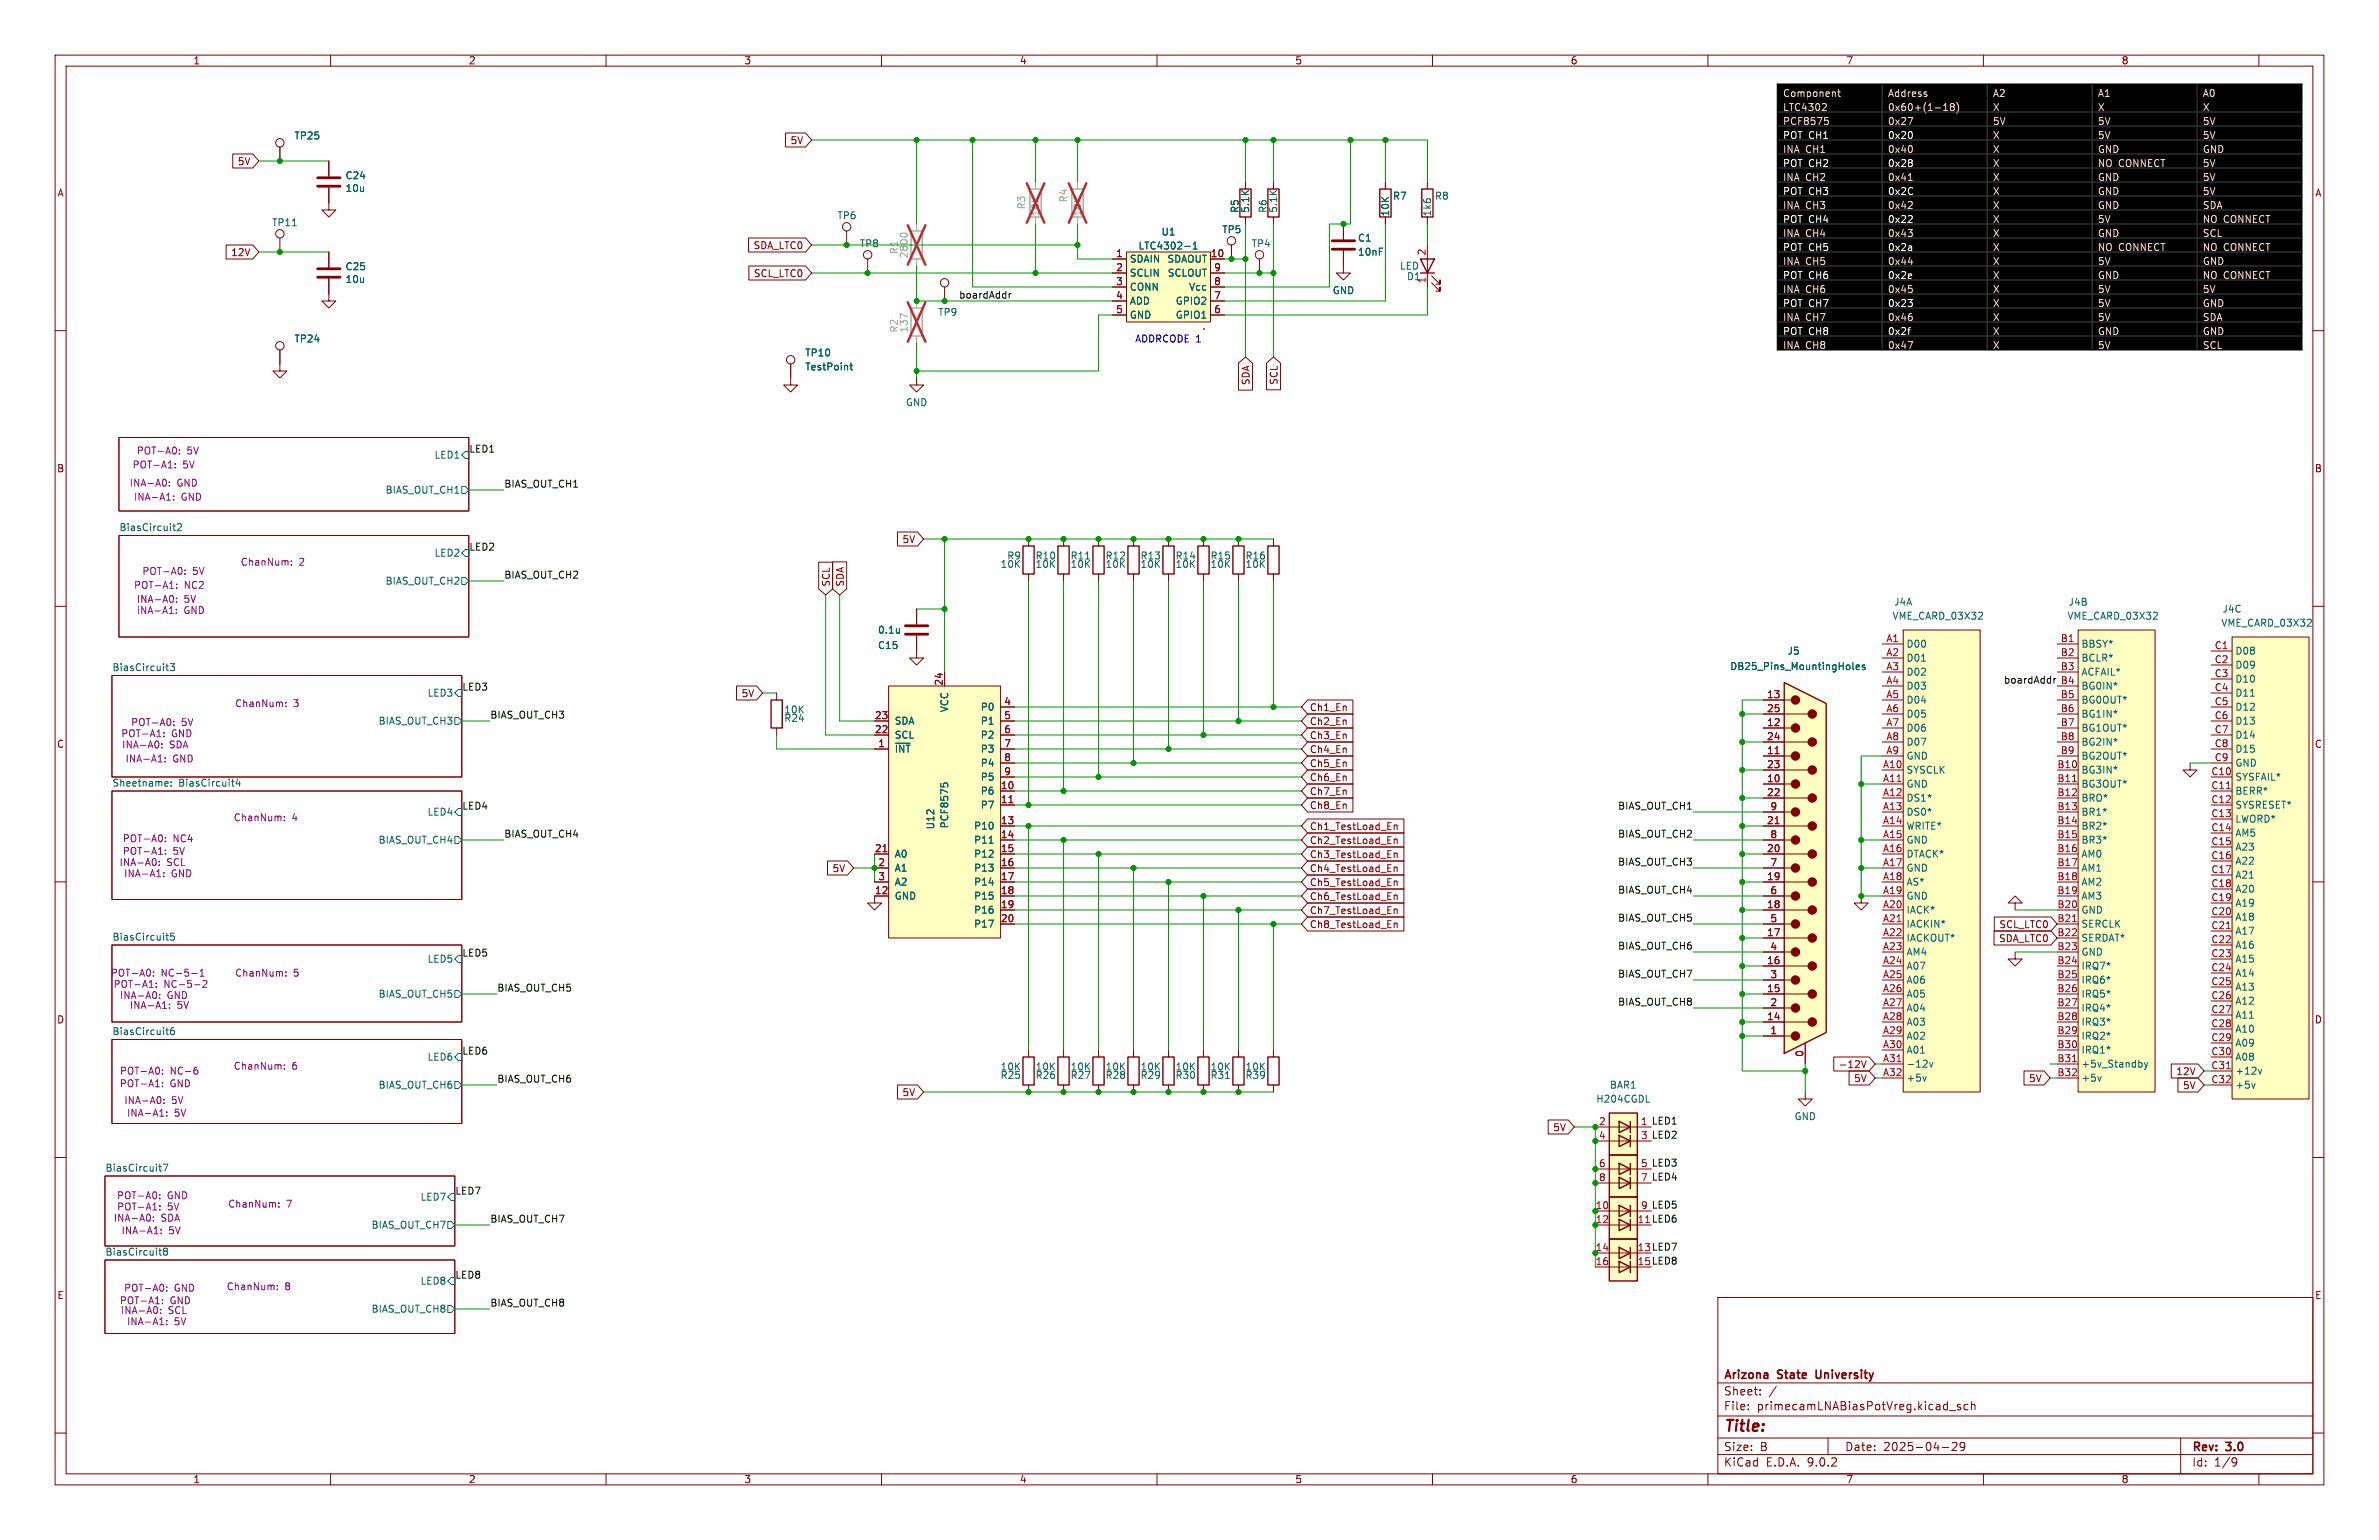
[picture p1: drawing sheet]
<svg xmlns="http://www.w3.org/2000/svg" width="432mm" height="279mm" viewBox="0 0 432 279" stroke-linecap="round" stroke-linejoin="round" font-family="sans-serif">
<defs><g id="words">
<text font-size="2.8" fill="#840000" x="312.8" y="260.3">Title:</text>
<g font-size="2.1" fill="#840000">
<text x="312.8" y="250.6">Arizona</text>
<text x="322.8" y="250.6">State</text>
<text x="330.3" y="250.6">University</text>
<text x="312.8" y="256.1">File:</text>
<text x="312.8" y="253.4">Sheet:</text>
<text x="318.9" y="256.1">primecamLNABiasPotVreg.kicad_sch</text>
<text x="312.8" y="263.5">Size:</text>
<text x="319.5" y="263.5">B</text>
<text x="334.8" y="263.5">Date:</text>
<text x="341.8" y="263.5">2025-04-29</text>
<text x="397.8" y="263.7">Rev:</text>
<text x="404.2" y="263.7">3.0</text>
<text x="312.8" y="266.3">KiCad</text>
<text x="320.5" y="266.3">E.D.A.</text>
<text x="328.1" y="266.3">9.0.2</text>
<text x="397.8" y="266.3">Id:</text>
<text x="401.9" y="266.3">1/9</text>
</g>
<g font-size="1.8" fill="#840000">
<text x="35" y="11.9">1</text>
<text x="85" y="11.9">2</text>
<text x="135" y="11.9">3</text>
<text x="185" y="11.9">4</text>
<text x="235" y="11.9">5</text>
<text x="285" y="11.9">6</text>
<text x="335" y="11.9">7</text>
<text x="385" y="11.9">8</text>
<text x="143.4" y="26.4">5V</text>
<text x="10.3" y="35.9">A</text>
<text x="43.1" y="30.2">5V</text>
<text x="420.1" y="35.9">A</text>
<text x="41.9" y="46.7">12V</text>
<text x="136.7" y="45.4">SDA_LTC0</text>
<text x="136.7" y="50.5">SCL_LTC0</text>
<text x="227" y="70" transform="rotate(-90 227 70)">SDA</text>
<text x="232.1" y="69.9" transform="rotate(-90 232.1 69.9)">SCL</text>
<text x="10.3" y="85.9">B</text>
<text x="420.1" y="85.9">B</text>
<text x="163.7" y="98.7">5V</text>
<text x="150.8" y="106.5" transform="rotate(-90 150.8 106.5)">SCL</text>
<text x="153.4" y="106.5" transform="rotate(-90 153.4 106.5)">SDA</text>
<text x="134.5" y="126.7">5V</text>
<text x="237.6" y="131.8">Ch2_En</text>
<text x="237.6" y="129.2">Ch1_En</text>
<text x="10.3" y="135.9">C</text>
<text x="237.6" y="136.8">Ch4_En</text>
<text x="237.6" y="134.3">Ch3_En</text>
<text x="420.1" y="135.9">C</text>
<text x="237.6" y="141.9">Ch6_En</text>
<text x="237.6" y="139.4">Ch5_En</text>
<text x="237.6" y="147">Ch8_En</text>
<text x="237.6" y="144.5">Ch7_En</text>
<text x="237.6" y="155.9">Ch3_TestLoad_En</text>
<text x="237.6" y="150.8">Ch1_TestLoad_En</text>
<text x="237.6" y="153.4">Ch2_TestLoad_En</text>
<text x="151" y="158.4">5V</text>
<text x="237.6" y="161">Ch5_TestLoad_En</text>
<text x="237.6" y="158.4">Ch4_TestLoad_En</text>
<text x="237.6" y="166.1">Ch7_TestLoad_En</text>
<text x="237.6" y="163.5">Ch6_TestLoad_En</text>
<text x="237.6" y="168.6">Ch8_TestLoad_En</text>
<text x="362.7" y="171.1">SDA_LTC0</text>
<text x="362.8" y="168.6">SCL_LTC0</text>
<text x="10.3" y="185.9">D</text>
<text x="420.1" y="185.9">D</text>
<text x="333.6" y="194">-12V</text>
<text x="336.4" y="196.5">5V</text>
<text x="368.2" y="196.5">5V</text>
<text x="394.9" y="195.3">12V</text>
<text x="396.1" y="197.8">5V</text>
<text x="163.7" y="199.1">5V</text>
<text x="281.8" y="205.4">5V</text>
<text x="10.3" y="235.9">E</text>
<text x="420.1" y="235.9">E</text>
<text x="35" y="269.3">1</text>
<text x="85" y="269.3">2</text>
<text x="135" y="269.3">3</text>
<text x="185" y="269.3">4</text>
<text x="235" y="269.3">5</text>
<text x="285" y="269.3">6</text>
<text x="335" y="269.3">7</text>
<text x="385" y="269.3">8</text>
</g>
<g font-size="1.8" fill="#ffe5bf">
<text x="323.5" y="17.9">Component</text>
<text x="342.6" y="17.9">Address</text>
<text x="361.6" y="17.9">A2</text>
<text x="380.7" y="17.9">A1</text>
<text x="399.7" y="17.9">A0</text>
<text x="323.5" y="20.5">LTC4302</text>
<text x="323.5" y="23">PCF8575</text>
<text x="342.6" y="20.5">0x60+(1-18)</text>
<text x="342.6" y="23">0x27</text>
<text x="361.6" y="20.5">X</text>
<text x="361.6" y="23">5V</text>
<text x="380.7" y="20.5">X</text>
<text x="380.7" y="23">5V</text>
<text x="399.7" y="20.5">X</text>
<text x="399.7" y="23">5V</text>
<text x="323.5" y="28.1">INA</text>
<text x="327.7" y="28.1">CH1</text>
<text x="342.6" y="28.1">0x40</text>
<text x="361.6" y="25.5">X</text>
<text x="361.6" y="28.1">X</text>
<text x="380.7" y="25.5">5V</text>
<text x="380.7" y="28.1">GND</text>
<text x="399.7" y="25.5">5V</text>
<text x="399.7" y="28.1">GND</text>
<text x="323.5" y="33.2">INA</text>
<text x="327.7" y="33.2">CH2</text>
<text x="342.6" y="33.2">0x41</text>
<text x="361.6" y="30.6">X</text>
<text x="361.6" y="33.2">X</text>
<text x="361.6" y="35.7">X</text>
<text x="380.7" y="30.6">NO CONNECT</text>
<text x="380.7" y="33.2">GND</text>
<text x="380.7" y="35.7">GND</text>
<text x="399.7" y="30.6">5V</text>
<text x="399.7" y="33.2">5V</text>
<text x="399.7" y="35.7">5V</text>
<text x="323.5" y="38.2">INA</text>
<text x="327.7" y="38.2">CH3</text>
<text x="342.6" y="38.2">0x42</text>
<text x="361.6" y="38.2">X</text>
<text x="361.6" y="40.8">X</text>
<text x="380.7" y="38.2">GND</text>
<text x="380.7" y="40.8">5V</text>
<text x="399.7" y="38.2">SDA</text>
<text x="399.7" y="40.8">NO CONNECT</text>
<text x="323.5" y="43.3">INA</text>
<text x="327.7" y="43.3">CH4</text>
<text x="342.6" y="43.3">0x43</text>
<text x="361.6" y="43.3">X</text>
<text x="361.6" y="45.9">X</text>
<text x="380.7" y="43.3">GND</text>
<text x="380.7" y="45.9">NO CONNECT</text>
<text x="399.7" y="43.3">SCL</text>
<text x="399.7" y="45.9">NO CONNECT</text>
<text x="323.5" y="48.4">INA</text>
<text x="323.5" y="53.5">INA</text>
<text x="327.7" y="48.4">CH5</text>
<text x="327.7" y="53.5">CH6</text>
<text x="342.6" y="48.4">0x44</text>
<text x="342.6" y="53.5">0x45</text>
<text x="361.6" y="48.4">X</text>
<text x="361.6" y="50.9">X</text>
<text x="361.6" y="53.5">X</text>
<text x="380.7" y="48.4">5V</text>
<text x="380.7" y="50.9">GND</text>
<text x="380.7" y="53.5">5V</text>
<text x="399.7" y="48.4">GND</text>
<text x="399.7" y="50.9">NO CONNECT</text>
<text x="399.7" y="53.5">5V</text>
<text x="323.5" y="58.6">INA</text>
<text x="327.7" y="58.6">CH7</text>
<text x="342.6" y="58.6">0x46</text>
<text x="361.6" y="56">X</text>
<text x="361.6" y="58.6">X</text>
<text x="380.7" y="56">5V</text>
<text x="380.7" y="58.6">5V</text>
<text x="399.7" y="56">GND</text>
<text x="399.7" y="58.6">SDA</text>
<text x="323.5" y="63.6">INA</text>
<text x="327.7" y="63.6">CH8</text>
<text x="342.6" y="63.6">0x47</text>
<text x="361.6" y="61.1">X</text>
<text x="361.6" y="63.6">X</text>
<text x="380.7" y="61.1">GND</text>
<text x="380.7" y="63.6">5V</text>
<text x="399.7" y="61.1">GND</text>
<text x="399.7" y="63.6">SCL</text>
</g>
<g font-size="1.8" fill="#006464">
<text x="53.3" y="25.5">TP25</text>
<text x="62.6" y="32.7">C24</text>
<text x="62.6" y="35">10u</text>
<text x="49.3" y="41.2">TP11</text>
<text x="151.9" y="40">TP6</text>
<text x="225" y="38.7" transform="rotate(-90 225 38.7)">R5</text>
<text x="226.9" y="38.7" transform="rotate(-90 226.9 38.7)">5.1K</text>
<text x="230.1" y="38.7" transform="rotate(-90 230.1 38.7)">R6</text>
<text x="232" y="38.7" transform="rotate(-90 232 38.7)">5.1K</text>
<text x="252.3" y="39.4" transform="rotate(-90 252.3 39.4)">10K</text>
<text x="252.7" y="36.4">R7</text>
<text x="259.9" y="39.4" transform="rotate(-90 259.9 39.4)">1k6</text>
<text x="260.4" y="36.4">R8</text>
<text x="156" y="45.1">TP8</text>
<text x="205" y="47.9">SDAIN</text>
<text x="206.5" y="45.5">LTC4302-1</text>
<text x="210.7" y="42.9">U1</text>
<text x="211.8" y="47.9">SDAOUT</text>
<text x="221.8" y="42.5">TP5</text>
<text x="227.1" y="45.1">TP4</text>
<text x="246.4" y="44">C1</text>
<text x="246.4" y="46.6">10nF</text>
<text x="62.6" y="49.2">C25</text>
<text x="62.6" y="51.5">10u</text>
<text x="205" y="50.4">SCLIN</text>
<text x="205" y="52.9">CONN</text>
<text x="211.9" y="50.4">SCLOUT</text>
<text x="215.7" y="52.9">Vcc</text>
<text x="241.8" y="53.6">GND</text>
<text x="254" y="49.1">LED</text>
<text x="255.3" y="51">D1</text>
<text x="170.2" y="57.5">TP9</text>
<text x="205" y="55.5">ADD</text>
<text x="205" y="58">GND</text>
<text x="213.3" y="55.5">GPIO2</text>
<text x="213.3" y="58">GPIO1</text>
<text x="53.3" y="62.3">TP24</text>
<text x="146.1" y="64.9">TP10</text>
<text x="146.1" y="67.4">TestPoint</text>
<text x="164.3" y="73.9">GND</text>
<text x="78.8" y="83.4">LED1</text>
<text x="69.9" y="89.8">BIAS_OUT_CH1</text>
<text x="21.6" y="96.4">BiasCircuit2</text>
<text x="78.8" y="101.2">LED2</text>
<text x="182.7" y="101.7">R9</text>
<text x="187.9" y="101.7">R10</text>
<text x="194.2" y="101.7">R11</text>
<text x="200.6" y="101.7">R12</text>
<text x="206.9" y="101.7">R13</text>
<text x="213.3" y="101.7">R14</text>
<text x="219.6" y="101.7">R15</text>
<text x="226" y="101.7">R16</text>
<text x="69.9" y="106.3">BIAS_OUT_CH2</text>
<text x="181.5" y="103.2">10K</text>
<text x="187.9" y="103.2">10K</text>
<text x="194.2" y="103.2">10K</text>
<text x="200.6" y="103.2">10K</text>
<text x="206.9" y="103.2">10K</text>
<text x="213.3" y="103.2">10K</text>
<text x="219.6" y="103.2">10K</text>
<text x="226" y="103.2">10K</text>
<text x="343.4" y="112.6">VME_CARD_03X32</text>
<text x="343.7" y="110.1">J4A</text>
<text x="375.2" y="112.6">VME_CARD_03X32</text>
<text x="375.4" y="110.1">J4B</text>
<text x="403.1" y="113.9">VME_CARD_03X32</text>
<text x="403.3" y="111.4">J4C</text>
<text x="159.3" y="118">C15</text>
<text x="159.3" y="115.2">0.1u</text>
<text x="324.4" y="119">J5</text>
<text x="345.9" y="117.7">D00</text>
<text x="377.7" y="117.7">BBSY*</text>
<text x="405.6" y="119">D08</text>
<text x="20.3" y="121.8">BiasCircuit3</text>
<text x="314" y="121.8">DB25_Pins_MountingHoles</text>
<text x="345.9" y="120.2">D01</text>
<text x="345.9" y="122.8">D02</text>
<text x="345.9" y="125.3">D03</text>
<text x="377.7" y="120.2">BCLR*</text>
<text x="377.7" y="122.8">ACFAIL*</text>
<text x="377.7" y="125.3">BG0IN*</text>
<text x="405.6" y="121.5">D09</text>
<text x="405.6" y="124.1">D10</text>
<text x="68.6" y="131.7">BIAS_OUT_CH3</text>
<text x="77.5" y="126.6">LED3</text>
<text x="142.2" y="131.2">R24</text>
<text x="142.2" y="129.6">10K</text>
<text x="162.3" y="131.7">SDA</text>
<text x="172.3" y="129.3" transform="rotate(-90 172.3 129.3)">VCC</text>
<text x="177.9" y="129.1">P0</text>
<text x="177.9" y="131.7">P1</text>
<text x="345.9" y="127.9">D04</text>
<text x="345.9" y="130.4">D05</text>
<text x="377.7" y="127.9">BG0OUT*</text>
<text x="377.7" y="130.4">BG1IN*</text>
<text x="405.6" y="126.6">D11</text>
<text x="405.6" y="129.1">D12</text>
<text x="405.6" y="131.7">D13</text>
<text x="162.3" y="134.2">SCL</text>
<text x="162.3" y="136.8">~{INT}</text>
<text x="177.9" y="134.2">P2</text>
<text x="177.9" y="136.8">P3</text>
<text x="345.9" y="132.9">D06</text>
<text x="345.9" y="135.5">D07</text>
<text x="377.7" y="132.9">BG1OUT*</text>
<text x="377.7" y="135.5">BG2IN*</text>
<text x="405.6" y="134.2">D14</text>
<text x="405.6" y="136.8">D15</text>
<text x="20.3" y="142.8">Sheetname:</text>
<text x="32.4" y="142.8">BiasCircuit4</text>
<text x="177.9" y="139.3">P4</text>
<text x="177.9" y="141.8">P5</text>
<text x="345.9" y="138">GND</text>
<text x="345.9" y="140.6">SYSCLK</text>
<text x="345.9" y="143.1">GND</text>
<text x="377.7" y="138">BG2OUT*</text>
<text x="377.7" y="140.6">BG3IN*</text>
<text x="377.7" y="143.1">BG3OUT*</text>
<text x="405.6" y="139.3">GND</text>
<text x="405.6" y="141.8">SYSFAIL*</text>
<text x="77.5" y="148.2">LED4</text>
<text x="177.9" y="144.4">P6</text>
<text x="177.9" y="146.9">P7</text>
<text x="345.9" y="145.6">DS1*</text>
<text x="345.9" y="148.2">DS0*</text>
<text x="377.7" y="145.6">BRO*</text>
<text x="377.7" y="148.2">BR1*</text>
<text x="405.6" y="144.4">BERR*</text>
<text x="405.6" y="146.9">SYSRESET*</text>
<text x="405.6" y="149.5">LWORD*</text>
<text x="68.6" y="153.3">BIAS_OUT_CH4</text>
<text x="162.3" y="155.8">A0</text>
<text x="169.8" y="150.6" transform="rotate(-90 169.8 150.6)">U12</text>
<text x="172.3" y="150.4" transform="rotate(-90 172.3 150.4)">PCF8575</text>
<text x="176.7" y="150.7">P10</text>
<text x="176.7" y="153.3">P11</text>
<text x="176.7" y="155.8">P12</text>
<text x="345.9" y="150.7">WRITE*</text>
<text x="345.9" y="153.3">GND</text>
<text x="345.9" y="155.8">DTACK*</text>
<text x="377.7" y="150.7">BR2*</text>
<text x="377.7" y="153.3">BR3*</text>
<text x="377.7" y="155.8">AM0</text>
<text x="405.6" y="152">AM5</text>
<text x="405.6" y="154.5">A23</text>
<text x="162.3" y="158.3">A1</text>
<text x="162.3" y="160.9">A2</text>
<text x="176.7" y="158.3">P13</text>
<text x="176.7" y="160.9">P14</text>
<text x="345.9" y="158.3">GND</text>
<text x="345.9" y="160.9">AS*</text>
<text x="377.7" y="158.3">AM1</text>
<text x="377.7" y="160.9">AM2</text>
<text x="405.6" y="157.1">A22</text>
<text x="405.6" y="159.6">A21</text>
<text x="162.3" y="163.4">GND</text>
<text x="176.7" y="163.4">P15</text>
<text x="176.7" y="166">P16</text>
<text x="345.9" y="163.4">GND</text>
<text x="345.9" y="166">IACK*</text>
<text x="377.7" y="163.4">AM3</text>
<text x="377.7" y="166">GND</text>
<text x="405.6" y="162.2">A20</text>
<text x="405.6" y="164.7">A19</text>
<text x="405.6" y="167.2">A18</text>
<text x="20.3" y="170.7">BiasCircuit5</text>
<text x="176.7" y="168.5">P17</text>
<text x="345.9" y="168.5">IACKIN*</text>
<text x="345.9" y="171">IACKOUT*</text>
<text x="345.9" y="173.6">AM4</text>
<text x="377.7" y="168.5">SERCLK</text>
<text x="377.7" y="171">SERDAT*</text>
<text x="377.7" y="173.6">GND</text>
<text x="405.6" y="169.8">A17</text>
<text x="405.6" y="172.3">A16</text>
<text x="77.5" y="174.9">LED5</text>
<text x="345.9" y="176.1">A07</text>
<text x="345.9" y="178.7">A06</text>
<text x="377.7" y="176.1">IRQ7*</text>
<text x="377.7" y="178.7">IRQ6*</text>
<text x="405.6" y="174.9">A15</text>
<text x="405.6" y="177.4">A14</text>
<text x="405.6" y="179.9">A13</text>
<text x="68.6" y="181.2">BIAS_OUT_CH5</text>
<text x="345.9" y="181.2">A05</text>
<text x="345.9" y="183.7">A04</text>
<text x="377.7" y="181.2">IRQ5*</text>
<text x="377.7" y="183.7">IRQ4*</text>
<text x="405.6" y="182.5">A12</text>
<text x="405.6" y="185">A11</text>
<text x="20.3" y="187.9">BiasCircuit6</text>
<text x="345.9" y="186.3">A03</text>
<text x="345.9" y="188.8">A02</text>
<text x="345.9" y="191.4">A01</text>
<text x="377.7" y="186.3">IRQ3*</text>
<text x="377.7" y="188.8">IRQ2*</text>
<text x="377.7" y="191.4">IRQ1*</text>
<text x="405.6" y="187.6">A10</text>
<text x="405.6" y="190.1">A09</text>
<text x="68.6" y="197.7">BIAS_OUT_CH6</text>
<text x="77.5" y="192.6">LED6</text>
<text x="181.5" y="195.9">R25</text>
<text x="181.5" y="194.4">10K</text>
<text x="187.9" y="195.9">R26</text>
<text x="187.9" y="194.4">10K</text>
<text x="194.2" y="195.9">R27</text>
<text x="194.2" y="194.4">10K</text>
<text x="200.6" y="195.9">R28</text>
<text x="200.6" y="194.4">10K</text>
<text x="206.9" y="195.9">R29</text>
<text x="206.9" y="194.4">10K</text>
<text x="213.3" y="195.9">R30</text>
<text x="213.3" y="194.4">10K</text>
<text x="219.6" y="195.9">R31</text>
<text x="219.6" y="194.4">10K</text>
<text x="226" y="195.9">R39</text>
<text x="226" y="194.4">10K</text>
<text x="292.1" y="197.7">BAR1</text>
<text x="345.9" y="193.9">-12v</text>
<text x="345.9" y="196.4">+5v</text>
<text x="377.7" y="193.9">+5v_Standby</text>
<text x="377.7" y="196.4">+5v</text>
<text x="405.6" y="192.6">A08</text>
<text x="405.6" y="195.2">+12v</text>
<text x="405.6" y="197.7">+5v</text>
<text x="289.6" y="200.3">H204CGDL</text>
<text x="325.6" y="203.4">GND</text>
<text x="19" y="212.6">BiasCircuit7</text>
<text x="76.2" y="218">LED7</text>
<text x="19" y="227.9">BiasCircuit8</text>
<text x="67.3" y="223.1">BIAS_OUT_CH7</text>
<text x="76.2" y="233.3">LED8</text>
<text x="67.3" y="238.4">BIAS_OUT_CH8</text>
</g>
<g font-size="1.8" fill="#fff">
<text x="323.5" y="25.5">POT CH1</text>
<text x="342.6" y="25.5">0x20</text>
<text x="323.5" y="30.6">POT CH2</text>
<text x="323.5" y="35.7">POT CH3</text>
<text x="342.6" y="30.6">0x28</text>
<text x="342.6" y="35.7">0x2C</text>
<text x="323.5" y="40.8">POT CH4</text>
<text x="342.6" y="40.8">0x22</text>
<text x="323.5" y="45.9">POT CH5</text>
<text x="342.6" y="45.9">0x2a</text>
<text x="323.5" y="50.9">POT CH6</text>
<text x="342.6" y="50.9">0x2e</text>
<text x="323.5" y="56">POT CH7</text>
<text x="342.6" y="56">0x23</text>
<text x="323.5" y="61.1">POT CH8</text>
<text x="342.6" y="61.1">0x2f</text>
</g>
<g font-size="1.8" fill="#989898">
<text x="186.3" y="38.1" transform="rotate(-90 186.3 38.1)">R3</text>
<text x="188.8" y="39.4" transform="rotate(-90 188.8 39.4)">10K</text>
<text x="193.9" y="36.8" transform="rotate(-90 193.9 36.8)">R4</text>
<text x="196.4" y="39.4" transform="rotate(-90 196.4 39.4)">10K</text>
<text x="163.2" y="46.2" transform="rotate(-90 163.2 46.2)">R1</text>
<text x="164.9" y="47" transform="rotate(-90 164.9 47)">2800</text>
<text x="163.2" y="60.4" transform="rotate(-90 163.2 60.4)">R2</text>
<text x="164.9" y="60.4" transform="rotate(-90 164.9 60.4)">137</text>
</g>
<g font-size="1.8" fill="#a90000">
<text x="202.5" y="46.7">1</text>
<text x="219.7" y="46.7">10</text>
<text x="258.8" y="46.4" transform="rotate(-90 258.8 46.4)">2</text>
<text x="202.5" y="49.3">2</text>
<text x="202.5" y="51.8">3</text>
<text x="220.3" y="49.3">9</text>
<text x="220.3" y="51.8">8</text>
<text x="258.8" y="51.5" transform="rotate(-90 258.8 51.5)">1</text>
<text x="202.5" y="54.4">4</text>
<text x="202.5" y="56.9">5</text>
<text x="220.3" y="54.4">7</text>
<text x="220.3" y="56.9">6</text>
<text x="342.3" y="116.6">A1</text>
<text x="342.3" y="119.1">A2</text>
<text x="373.9" y="116.6">B1</text>
<text x="373.9" y="119.1">B2</text>
<text x="401.9" y="117.9">C1</text>
<text x="171.2" y="124.5" transform="rotate(-90 171.2 124.5)">24</text>
<text x="342.3" y="121.7">A3</text>
<text x="342.3" y="124.2">A4</text>
<text x="373.9" y="121.7">B3</text>
<text x="373.9" y="124.2">B4</text>
<text x="401.9" y="120.4">C2</text>
<text x="401.9" y="122.9">C3</text>
<text x="401.9" y="125.5">C4</text>
<text x="158.7" y="130.6">23</text>
<text x="182.2" y="128">4</text>
<text x="182.2" y="130.6">5</text>
<text x="320.6" y="126.7">13</text>
<text x="320.6" y="129.3">25</text>
<text x="320.6" y="131.8">12</text>
<text x="342.3" y="126.7">A5</text>
<text x="342.3" y="129.3">A6</text>
<text x="342.3" y="131.8">A7</text>
<text x="373.9" y="126.7">B5</text>
<text x="373.9" y="129.3">B6</text>
<text x="373.9" y="131.8">B7</text>
<text x="401.9" y="128">C5</text>
<text x="401.9" y="130.6">C6</text>
<text x="158.7" y="133.1">22</text>
<text x="159.3" y="135.6">1</text>
<text x="182.2" y="133.1">6</text>
<text x="182.2" y="135.6">7</text>
<text x="320.6" y="134.4">24</text>
<text x="320.6" y="136.9">11</text>
<text x="342.3" y="134.4">A8</text>
<text x="342.3" y="136.9">A9</text>
<text x="373.9" y="134.4">B8</text>
<text x="373.9" y="136.9">B9</text>
<text x="401.9" y="133.1">C7</text>
<text x="401.9" y="135.6">C8</text>
<text x="181.6" y="143.3">10</text>
<text x="182.2" y="138.2">8</text>
<text x="182.2" y="140.7">9</text>
<text x="320.6" y="139.4">23</text>
<text x="320.6" y="142">10</text>
<text x="341.7" y="139.4">A10</text>
<text x="341.7" y="142">A11</text>
<text x="373.3" y="139.4">B10</text>
<text x="373.3" y="142">B11</text>
<text x="401.3" y="140.7">C10</text>
<text x="401.3" y="143.3">C11</text>
<text x="401.9" y="138.2">C9</text>
<text x="181.6" y="145.8">11</text>
<text x="181.6" y="149.6">13</text>
<text x="320.6" y="144.5">22</text>
<text x="320.6" y="149.6">21</text>
<text x="321.2" y="147.1">9</text>
<text x="341.7" y="144.5">A12</text>
<text x="341.7" y="147.1">A13</text>
<text x="341.7" y="149.6">A14</text>
<text x="373.3" y="144.5">B12</text>
<text x="373.3" y="147.1">B13</text>
<text x="373.3" y="149.6">B14</text>
<text x="401.3" y="145.8">C12</text>
<text x="401.3" y="148.3">C13</text>
<text x="158.7" y="154.7">21</text>
<text x="181.6" y="152.1">14</text>
<text x="181.6" y="154.7">15</text>
<text x="320.6" y="154.7">20</text>
<text x="321.2" y="152.1">8</text>
<text x="341.7" y="152.1">A15</text>
<text x="341.7" y="154.7">A16</text>
<text x="373.3" y="152.1">B15</text>
<text x="373.3" y="154.7">B16</text>
<text x="401.3" y="150.9">C14</text>
<text x="401.3" y="153.4">C15</text>
<text x="401.3" y="156">C16</text>
<text x="159.3" y="157.2">2</text>
<text x="159.3" y="159.8">3</text>
<text x="181.6" y="157.2">16</text>
<text x="181.6" y="159.8">17</text>
<text x="320.6" y="159.8">19</text>
<text x="321.2" y="157.2">7</text>
<text x="341.7" y="157.2">A17</text>
<text x="341.7" y="159.8">A18</text>
<text x="373.3" y="157.2">B17</text>
<text x="373.3" y="159.8">B18</text>
<text x="401.3" y="158.5">C17</text>
<text x="401.3" y="161">C18</text>
<text x="158.7" y="162.3">12</text>
<text x="181.6" y="162.3">18</text>
<text x="181.6" y="164.8">19</text>
<text x="181.6" y="167.4">20</text>
<text x="320.6" y="164.8">18</text>
<text x="321.2" y="162.3">6</text>
<text x="321.2" y="167.4">5</text>
<text x="341.7" y="162.3">A19</text>
<text x="341.7" y="164.8">A20</text>
<text x="341.7" y="167.4">A21</text>
<text x="373.3" y="162.3">B19</text>
<text x="373.3" y="164.8">B20</text>
<text x="373.3" y="167.4">B21</text>
<text x="401.3" y="163.6">C19</text>
<text x="401.3" y="166.1">C20</text>
<text x="320.6" y="169.9">17</text>
<text x="321.2" y="172.5">4</text>
<text x="341.7" y="169.9">A22</text>
<text x="341.7" y="172.5">A23</text>
<text x="373.3" y="169.9">B22</text>
<text x="373.3" y="172.5">B23</text>
<text x="401.3" y="168.7">C21</text>
<text x="401.3" y="171.2">C22</text>
<text x="401.3" y="173.7">C23</text>
<text x="320.6" y="175">16</text>
<text x="321.2" y="177.5">3</text>
<text x="341.7" y="175">A24</text>
<text x="341.7" y="177.5">A25</text>
<text x="373.3" y="175">B24</text>
<text x="373.3" y="177.5">B25</text>
<text x="401.3" y="176.3">C24</text>
<text x="401.3" y="178.8">C25</text>
<text x="320.6" y="180.1">15</text>
<text x="320.6" y="185.2">14</text>
<text x="321.2" y="182.6">2</text>
<text x="341.7" y="180.1">A26</text>
<text x="341.7" y="182.6">A27</text>
<text x="341.7" y="185.2">A28</text>
<text x="373.3" y="180.1">B26</text>
<text x="373.3" y="182.6">B27</text>
<text x="373.3" y="185.2">B28</text>
<text x="401.3" y="181.4">C26</text>
<text x="401.3" y="183.9">C27</text>
<text x="321.2" y="187.7">1</text>
<text x="327.4" y="191.8" transform="rotate(-90 327.4 191.8)">0</text>
<text x="341.7" y="187.7">A29</text>
<text x="341.7" y="190.2">A30</text>
<text x="373.3" y="187.7">B29</text>
<text x="373.3" y="190.2">B30</text>
<text x="401.3" y="186.4">C28</text>
<text x="401.3" y="189">C29</text>
<text x="401.3" y="191.5">C30</text>
<text x="341.7" y="192.8">A31</text>
<text x="341.7" y="195.3">A32</text>
<text x="373.3" y="192.8">B31</text>
<text x="373.3" y="195.3">B32</text>
<text x="401.3" y="194.1">C31</text>
<text x="401.3" y="196.6">C32</text>
<text x="290.1" y="204.2">2</text>
<text x="290.1" y="206.8">4</text>
<text x="290.1" y="211.8">6</text>
<text x="290.1" y="214.4">8</text>
<text x="289.5" y="219.5">10</text>
<text x="289.5" y="222">12</text>
<text x="289.5" y="227.1">14</text>
<text x="289.5" y="229.6">16</text>
</g>
<g font-size="1.8" fill="#0f0f0f">
<text x="174" y="54.3">boardAddr</text>
<text x="85.1" y="82.2">LED1</text>
<text x="91.4" y="88.6">BIAS_OUT_CH1</text>
<text x="85.1" y="100">LED2</text>
<text x="91.4" y="105.1">BIAS_OUT_CH2</text>
<text x="83.8" y="125.4">LED3</text>
<text x="363.6" y="124.1">boardAddr</text>
<text x="88.9" y="130.5">BIAS_OUT_CH3</text>
<text x="83.8" y="147">LED4</text>
<text x="293.6" y="147">BIAS_OUT_CH1</text>
<text x="91.4" y="152.1">BIAS_OUT_CH4</text>
<text x="293.6" y="152.1">BIAS_OUT_CH2</text>
<text x="293.6" y="157.1">BIAS_OUT_CH3</text>
<text x="293.6" y="167.3">BIAS_OUT_CH5</text>
<text x="293.6" y="162.2">BIAS_OUT_CH4</text>
<text x="83.8" y="173.6">LED5</text>
<text x="293.6" y="172.4">BIAS_OUT_CH6</text>
<text x="90.2" y="180">BIAS_OUT_CH5</text>
<text x="293.6" y="177.5">BIAS_OUT_CH7</text>
<text x="293.6" y="182.5">BIAS_OUT_CH8</text>
<text x="83.8" y="191.4">LED6</text>
<text x="90.2" y="196.5">BIAS_OUT_CH6</text>
<text x="297.7" y="204.2">1 LED1</text>
<text x="297.7" y="206.8">3 LED2</text>
<text x="297.7" y="211.8">5 LED3</text>
<text x="297.7" y="214.4">7 LED4</text>
<text x="82.5" y="216.8">LED7</text>
<text x="88.9" y="221.9">BIAS_OUT_CH7</text>
<text x="297.1" y="222">11 LED6</text>
<text x="297.7" y="219.5">9 LED5</text>
<text x="297.1" y="227.1">13 LED7</text>
<text x="82.5" y="232.1">LED8</text>
<text x="297.1" y="229.6">15 LED8</text>
<text x="88.9" y="237.1">BIAS_OUT_CH8</text>
</g>
<text font-size="1.8" fill="#0000c2" x="205.9" y="62.3">ADDRCODE 1</text>
<g font-size="1.8" fill="#840084">
<text x="24.7" y="82.7">POT-A0:</text>
<text x="33.9" y="82.7">5V</text>
<text x="23.4" y="88.5">INA-A0:</text>
<text x="24" y="85.2">POT-A1:</text>
<text x="32.1" y="88.5">GND</text>
<text x="33.2" y="85.2">5V</text>
<text x="24.2" y="91">INA-A1:</text>
<text x="32.9" y="91">GND</text>
<text x="24.2" y="107">POT-A1:</text>
<text x="25.7" y="104.5">POT-A0:</text>
<text x="33.4" y="107">NC2</text>
<text x="35" y="104.5">5V</text>
<text x="43.6" y="102.8">ChanNum:</text>
<text x="54.3" y="102.8">2</text>
<text x="24.7" y="111.6">INA-A1:</text>
<text x="24.7" y="109.6">INA-A0:</text>
<text x="33.4" y="111.6">GND</text>
<text x="33.4" y="109.6">5V</text>
<text x="23.7" y="131.9">POT-A0:</text>
<text x="32.9" y="131.9">5V</text>
<text x="42.6" y="128.5">ChanNum:</text>
<text x="53.2" y="128.5">3</text>
<text x="21.9" y="134">POT-A1:</text>
<text x="22.1" y="136">INA-A0:</text>
<text x="30.7" y="136">SDA</text>
<text x="31.1" y="134">GND</text>
<text x="22.7" y="138.5">INA-A1:</text>
<text x="31.4" y="138.5">GND</text>
<text x="42.3" y="149.2">ChanNum:</text>
<text x="53" y="149.2">4</text>
<text x="22.2" y="155.3">POT-A1:</text>
<text x="22.2" y="153">POT-A0:</text>
<text x="31.4" y="155.3">5V</text>
<text x="31.4" y="153">NC4</text>
<text x="21.6" y="157.3">INA-A0:</text>
<text x="22.4" y="159.4">INA-A1:</text>
<text x="30.3" y="157.3">SCL</text>
<text x="31.1" y="159.4">GND</text>
<text x="20" y="177.4">POT-A0:</text>
<text x="20.5" y="179.4">POT-A1:</text>
<text x="29.2" y="177.4">NC-5-1</text>
<text x="29.7" y="179.4">NC-5-2</text>
<text x="42.6" y="177.4">ChanNum:</text>
<text x="53.2" y="177.4">5</text>
<text x="21.7" y="181.5">INA-A0:</text>
<text x="23.5" y="183.2">INA-A1:</text>
<text x="30.3" y="181.5">GND</text>
<text x="32.1" y="183.2">5V</text>
<text x="21.7" y="197.5">POT-A1:</text>
<text x="21.7" y="195.2">POT-A0:</text>
<text x="30.9" y="197.5">GND</text>
<text x="30.9" y="195.2">NC-6</text>
<text x="42.3" y="194.3">ChanNum:</text>
<text x="53" y="194.3">6</text>
<text x="22.5" y="200.5">INA-A0:</text>
<text x="23" y="202.8">INA-A1:</text>
<text x="31.1" y="200.5">5V</text>
<text x="31.6" y="202.8">5V</text>
<text x="20.6" y="221.8">INA-A0:</text>
<text x="21.1" y="217.8">POT-A0:</text>
<text x="21.2" y="219.8">POT-A1:</text>
<text x="29.2" y="221.8">SDA</text>
<text x="30.4" y="217.8">GND</text>
<text x="30.4" y="219.8">5V</text>
<text x="41.3" y="219.3">ChanNum:</text>
<text x="52" y="219.3">7</text>
<text x="21.9" y="224.1">INA-A1:</text>
<text x="30.6" y="224.1">5V</text>
<text x="21.7" y="236.8">POT-A1:</text>
<text x="21.9" y="238.6">INA-A0:</text>
<text x="22.4" y="234.5">POT-A0:</text>
<text x="30.5" y="238.6">SCL</text>
<text x="30.9" y="236.8">GND</text>
<text x="31.6" y="234.5">GND</text>
<text x="41.1" y="234.3">ChanNum:</text>
<text x="51.7" y="234.3">8</text>
<text x="23" y="240.6">INA-A1:</text>
<text x="31.6" y="240.6">5V</text>
</g>
</g></defs>
<g fill="none" stroke="#840000" stroke-width=".18">
<path d="M10 10h411.8v259.4h-411.8zM12 12h407.8v255.4h-407.8zM60 10v2M110 10v2M160 10v2M210 10v2M260 10v2M310 10v2M360 10v2M410 10v2M226.1 33v1.3M226.1 39.4v1.2"/>
<path d="M231.1 33v1.3M231.1 39.4v1.2M251.5 33v1.3M251.5 39.4v1.2M259.1 33v1.3M259.1 39.4v1.2M153.7 41.9v2.6M157.5 47v2.5M171.4 52.1v2.5M223.5 44.5v2.5M228.6 47v2.5M243.8 45.5v4h1.3l-1.3 1.3-1.2-1.3h1.2"/>
<path d="M243.8 40.6v2.8M259.1 44.5v7.6M259.8 51.3l1.6 1.5v-.7v.7h-.8M259.8 50l1.6 1.6v-.8v.8h-.8M10 60h2M21.6 79.4h63.5v13.3h-63.5zM143.5 66v3.9h1.3l-1.3 1.2-1.3-1.2h1.3M166.4 68.6v1.3h1.2l-1.2 1.2-1.3-1.2h1.3M419.8 60h2M21.6 97.2h63.5v18.4h-63.5zM193 97.8v1.3M205.7 97.8v1.3"/>
<path d="M212.1 97.8v1.3M231.1 97.8v1.3M10 110h2M166.4 115.3v4.1h-1.3l1.3 1.3 1.2-1.3h-1.2M166.4 110.5v2.8M193 104.1v1.3M205.7 104.1v1.3M212.1 104.1v1.3M231.1 104.1v1.3M419.8 110h2M20.3 122.6h63.5v18.4h-63.5zM10 160h2"/>
<path d="M20.3 143.5h63.5v19.7h-63.5zM419.8 160h2M20.3 171.5h63.5v13.9h-63.5zM20.3 188.6h63.5v15.2h-63.5zM193 190.5v1.3M193 196.9v1.2M199.4 190.5v1.3M199.4 196.9v1.2M205.7 190.5v1.3M205.7 196.9v1.2M224.8 190.5v1.3M224.8 196.9v1.2"/>
<path d="M231.1 190.5v1.3M231.1 196.9v1.2M10 210h2M19 213.4h63.5v12.7h-63.5zM419.8 210h2M19 228.6h63.5v13.3h-63.5zM311.8 235.4h108v32h-108zM10 260h2M311.8 256.9h108M311.8 250.9h108M317.3 255.6v.2M317.3 254.9v.1"/>
<path d="M319.5 252.9v.2M319.5 252.2v.1M322.4 251.5l-1.3 1.9M353.8 255.9h1.2M355.8 254.9l-.3-.1-.2 .2v.2l.5 .2v.3h-.5M357.2 254.9l-.4-.1-.3 .3v.4l.1 .2h.6M357.8 254.9l.2-.1 .4 .1 .1 .9M357.8 254.3v1.5M419.8 260h2M60 267.4v2M110 267.4v2M160 267.4v2"/>
<path d="M210 267.4v2M260 267.4v2M310 267.4v2M311.8 263.9h108M311.8 260.9h108M331.8 260.9v3M352.5 262.6h1.2M354.3 261.8l.6-.1 .2 .1 .1 .3-.9 1.1h.9M356.6 262.3l-.3 .3h-.3l-.2-.3 .1-.5 .4-.1 .2 .1a.99 .99 0 0 1-.3 1.4h-.3M360 267.4v2M395.8 260.9v6.5M405.4 264.5l.5 .1a.99 .99 0 0 1-.4 1.4h-.2"/>
<path d="M406 265.1l-.3 .3h-.3M410 267.4v2"/>
<circle cx="153.7" cy="41.1" r=".76"/>
<circle cx="157.5" cy="46.2" r=".76"/>
<circle cx="171.4" cy="51.3" r=".76"/>
<circle cx="223.5" cy="43.7" r=".76"/>
<circle cx="228.6" cy="46.2" r=".76"/>
<circle cx="143.5" cy="65.3" r=".76"/>
</g>
<path d="M329.6 248.6l.1 1.3" fill="none" stroke="#840000" stroke-width=".3"/>
<g fill="#000">
<path d="M322.6 15.2h19v2.6h-19zM322.6 17.8h19v2.5h-19zM341.6 15.2h19.1v2.6h-19.1zM341.6 17.8h19.1v2.5h-19.1zM360.7 15.2h19v2.6h-19zM360.7 17.8h19v2.5h-19zM379.7 15.2h19.1v2.6h-19.1zM379.7 17.8h19.1v2.5h-19.1zM398.8 15.2h19v2.6h-19zM398.8 17.8h19v2.5h-19zM322.6 20.3h19v2.6h-19zM322.6 22.9h19v2.5h-19z"/>
<path d="M322.6 25.4h19v2.5h-19zM322.6 27.9h19v2.6h-19zM322.6 30.5h19v2.5h-19zM322.6 33h19v2.6h-19zM322.6 35.6h19v2.5h-19zM322.6 38.1h19v2.5h-19zM341.6 20.3h19.1v2.6h-19.1zM341.6 22.9h19.1v2.5h-19.1zM341.6 25.4h19.1v2.5h-19.1zM341.6 27.9h19.1v2.6h-19.1zM341.6 30.5h19.1v2.5h-19.1zM341.6 33h19.1v2.6h-19.1z"/>
<path d="M341.6 35.6h19.1v2.5h-19.1zM341.6 38.1h19.1v2.5h-19.1zM360.7 20.3h19v2.6h-19zM360.7 22.9h19v2.5h-19zM360.7 25.4h19v2.5h-19zM360.7 27.9h19v2.6h-19zM360.7 30.5h19v2.5h-19zM360.7 33h19v2.6h-19zM360.7 35.6h19v2.5h-19zM360.7 38.1h19v2.5h-19zM379.7 20.3h19.1v2.6h-19.1zM379.7 22.9h19.1v2.5h-19.1z"/>
<path d="M379.7 25.4h19.1v2.5h-19.1zM379.7 27.9h19.1v2.6h-19.1zM379.7 30.5h19.1v2.5h-19.1zM379.7 33h19.1v2.6h-19.1zM379.7 35.6h19.1v2.5h-19.1zM379.7 38.1h19.1v2.5h-19.1zM398.8 20.3h19v2.6h-19zM398.8 22.9h19v2.5h-19zM398.8 25.4h19v2.5h-19zM398.8 27.9h19v2.6h-19zM398.8 30.5h19v2.5h-19zM398.8 33h19v2.6h-19z"/>
<path d="M398.8 35.6h19v2.5h-19zM398.8 38.1h19v2.5h-19zM322.6 40.6h19v2.6h-19zM322.6 43.2h19v2.5h-19zM322.6 45.7h19v2.6h-19zM322.6 48.3h19v2.5h-19zM322.6 50.8h19v2.5h-19zM322.6 53.3h19v2.6h-19zM322.6 55.9h19v2.5h-19zM322.6 58.4h19v2.6h-19zM341.6 40.6h19.1v2.6h-19.1zM341.6 43.2h19.1v2.5h-19.1z"/>
<path d="M341.6 45.7h19.1v2.6h-19.1zM341.6 48.3h19.1v2.5h-19.1zM341.6 50.8h19.1v2.5h-19.1zM341.6 53.3h19.1v2.6h-19.1zM341.6 55.9h19.1v2.5h-19.1zM341.6 58.4h19.1v2.6h-19.1zM360.7 40.6h19v2.6h-19zM360.7 43.2h19v2.5h-19zM360.7 45.7h19v2.6h-19zM360.7 48.3h19v2.5h-19zM360.7 50.8h19v2.5h-19zM360.7 53.3h19v2.6h-19z"/>
<path d="M360.7 55.9h19v2.5h-19zM360.7 58.4h19v2.6h-19zM379.7 40.6h19.1v2.6h-19.1zM379.7 43.2h19.1v2.5h-19.1zM379.7 45.7h19.1v2.6h-19.1zM379.7 48.3h19.1v2.5h-19.1zM379.7 50.8h19.1v2.5h-19.1zM379.7 53.3h19.1v2.6h-19.1zM379.7 55.9h19.1v2.5h-19.1zM379.7 58.4h19.1v2.6h-19.1zM398.8 40.6h19v2.6h-19zM398.8 43.2h19v2.5h-19z"/>
<path d="M398.8 45.7h19v2.6h-19zM398.8 48.3h19v2.5h-19zM398.8 50.8h19v2.5h-19zM398.8 53.3h19v2.6h-19zM398.8 55.9h19v2.5h-19zM398.8 58.4h19v2.6h-19zM322.6 61h19v2.5h-19zM341.6 61h19.1v2.5h-19.1zM360.7 61h19v2.5h-19zM379.7 61h19.1v2.5h-19.1zM398.8 61h19v2.5h-19z"/>
</g>
<g fill="none" stroke="#006464" stroke-width=".18">
<path d="M154.3 66.3h.4M154.4 65.9v1l.3 .2M31.4 95.4h.5M31.5 96.1l.4 .2M32.2 95.1l.5-.1 .2 .4-.7 .9h.7M83.8 88.3h.7l.6 .6-.6 .6h-.7zM84.5 99.7h.6v1.3h-.6l-.7-.7zM84.5 81.9h.6v1.3h-.6l-.7-.6zM83.8 104.8h.7l.6 .6-.6 .6h-.7zM163.2 114v.9M163.2 114.8h.1M30.1 120.8h.5"/>
<path d="M30.3 121.5l.3 .2M30.9 120.4h.8l-.5 .5 .4 .1v.6l-.2 .1-.5-.1M82.5 130.2h.7l.6 .6-.6 .6h-.7zM83.2 125.1h.6v1.3h-.6l-.7-.7zM30.1 141.8h.4v.3l-.6 .1M30.5 142.6h-.4M31.1 142.5v.1M31.1 141.8v.2M42 141.8h.5M42.4 142.6h.1M43.2 141.3l-.3 .9h.7M43.5 141.8v.8"/>
<path d="M82.5 151.8h.7l.6 .6-.6 .6h-.7zM83.2 146.7h.6v1.3h-.6l-.7-.7zM30.1 169.7h.5M30.3 170.4l.3 .2M31.6 169.3h-.6l-.1 .6 .2-.1h.4l.2 .2-.1 .5-.2 .1-.5-.1M82.5 179.7h.7l.6 .6-.6 .7h-.7zM83.2 173.4h.6v1.2h-.6l-.7-.6zM30.1 186.9h.5M30.3 187.5l.3 .2M31.5 186.4l-.3 .1a.86 .86 0 0 0 0 1.2l.4-.1 .1-.4-.3-.3h-.2l-.3 .3M82.5 196.2h.7l.6 .7-.6 .6h-.7zM83.2 191.1h.6v1.3h-.6l-.7-.6z"/>
<path d="M222.4 195.7h.8M28.8 211.6h.5M29 212.3l.3 .2M29.6 211.2h.9l-.6 1.3M81.9 216.5h.6v1.3h-.6l-.6-.6zM28.8 226.9h.5M29 227.5l.3 .2M29.9 227l-.2 .2v.4l.2 .1h.4l.1-.2v-.3l-.2-.2M29.9 227l-.2-.2 .2-.3h.3l.2 .2-.2 .3M29.9 227h.3M81.3 236.9h.6l.6 .6-.6 .6h-.6zM81.3 221.6h.6l.6 .7-.6 .6h-.6z"/>
<path d="M81.9 231.8h.6v1.2h-.6l-.6-.6z"/>
</g>
<g fill="none" stroke="#840084" stroke-width=".18">
<path d="M30.1 87.1l.1 .3-.1 .7M30.2 90.7h.8M30.7 87.4v.1M30.7 88.1v.1M31.5 90v.1M31.5 90.6v.1M31.8 84.8v.1M31.8 84.1v.1M32.6 82.2v.2M32.6 81.6v.1M30.7 111.3h.8M31.4 108.1l.1 .4-.1 .7"/>
<path d="M32 110.5v.2M32 111.2v.1M32 109.2v.1M32 108.5v.1M32.1 106.6v.2M32.1 106v.1M33.6 104.1v.1M33.6 103.4v.1M52.9 102.4v.2M52.9 101.8v.1M28.7 134.6l.1 .3-.1 .7M28.7 138.2h.7"/>
<path d="M29.4 135.6v.1M29.4 134.9v.1M29.7 132.9v.1M29.7 133.6v.1M30 138.1v.1M30 137.5v.1M31.6 131.5v.1M31.6 130.9v.1M51.9 127.4v.1M51.9 128.1v.1M28.2 155.9l.2 .4-.2 .6M28.5 159.1h.7"/>
<path d="M28.9 156.9v.1M28.9 156.3v.1M29.7 159v.1M29.7 158.3v.1M30 154.2v.1M30 154.9v.1M30 152.6v.1M30 151.9v.2M51.6 148.8v.1M51.6 148.1v.2M27.9 177v.1M27.9 176.3v.1"/>
<path d="M28.4 178.4v.1M28.4 179v.1M34.8 176.6h1M35.3 178.7h1M36.3 177.1h.7M36.3 176.2l.4-.4v1.3M36.8 178l.5-.1 .3 .3-.8 .9h.8M51.9 177v.1M51.9 176.3v.1M28.3 180l.1 .4-.1 .7M29 181.1v.1M29 180.4v.1"/>
<path d="M29.1 199.1l.1 .3-.1 .7M29.5 196.4v.1M29.5 197.1v.1M29.5 194.1v.1M29.5 194.8v.1M29.5 183h.7M29.8 199.4v.2M30.8 182.8v.2M30.8 182.2v.1M35.4 194.1h.3l.2 .2v.5l-.5 .1M35.5 193.6h.3M51.6 193.2v.1"/>
<path d="M51.6 193.9v.1M29 217.4v.1M29 216.7v.1M29 202.5h.7M29 218.7v.2M29 219.4v.1M29.8 200.1v.1M30.3 201.7v.1M30.3 202.4v.1M50.6 218.2v.2M50.6 218.9v.1M27.2 220.4l.1 .4-.1 .6"/>
<path d="M27.8 220.8v.1M27.8 221.4v.2M28 223.8h.7M28.5 237.3l.1 .5-.1 .4M29.1 238.2v.1M29.1 237.5v.2M29.2 223.7v.1M29.2 223.1v.1M29.5 236.4v.1M29.5 235.8v.1M30.3 233.5v.1M30.3 234.1v.2"/>
<path d="M30.3 239.6v.1M50.3 233.9v.1M50.3 233.2v.1M29 240.4h.7M30.3 240.2v.2"/>
</g>
<path d="M241.8 45.2h4.1M241.8 43.7h4.1M164.3 113.5h4.1M164.3 115.1h4.1" fill="none" stroke="#840000" stroke-width=".51"/>
<g fill="none" stroke="#840000" stroke-width=".25">
<path d="M225 34.3h2.1v5.1h-2.1zM230.1 34.3h2.1v5.1h-2.1zM250.4 34.3h2.1v5.1h-2.1zM258.1 34.3h2v5.1h-2zM257.8 47h2.5l-1.2 2.5zM257.8 49.5h2.5M192 99.1h2.1v5h-2.1zM204.7 99.1h2.1v5h-2.1zM211.1 99.1h2v5h-2zM230.1 99.1h2.1v5h-2.1zM192 191.8h2.1v5.1h-2.1zM198.4 191.8h2v5.1h-2z"/>
<path d="M204.7 191.8h2.1v5.1h-2.1zM223.8 191.8h2v5.1h-2zM230.1 191.8h2.1v5.1h-2.1z"/>
</g>
<path d="M186.9 34.3h2.1v5.1h-2.1zM194.6 34.3h2v5.1h-2zM165.4 41.9h2v5.1h-2zM165.4 55.9h2v5.1h-2z" fill="none" stroke="#a1a1a1" stroke-width=".25"/>
<path d="M188 33v1.3M188 39.4v1.2M195.6 33v1.3M195.6 39.4v1.2M166.4 40.6v1.3M166.4 47v1.3M166.4 54.6v1.3M166.4 61v1.2" fill="none" stroke="#a1a1a1" stroke-width=".18"/>
<path d="M163.4 42.6a.79 .79 0 0 1 1.3 0M164.7 57.4l-1.3-.5v.8" fill="none" stroke="#989898" stroke-width=".18"/>
<path d="M186.4 33.2l3.2 7.2M189.6 33.2l-3.2 7.2M194 33.2l3.2 7.2M197.2 33.2l-3.2 7.2M164.8 40.9l3.2 7.1M164.8 54.8l3.2 7.2M168 40.9l-3.2 7.1M168 54.8l-3.2 7.2" fill="none" stroke="#e12e31" stroke-width=".46"/>
<path d="M204.5 45.7h15.2v12.7h-15.2z" fill="#ffffc2"/>
<g fill="none" stroke="#840000" stroke-width=".18">
<path d="M59.7 53.3v1.3h1.3l-1.3 1.3-1.3-1.3h1.3M201.9 47h2.6M201.9 49.5h2.6M201.9 52.1h2.6M201.9 54.6h2.6M201.9 57.2h2.6M204.5 45.7h15.2v12.7h-15.2zM218.4 59.7h.1M219.7 47h2.5M219.7 49.5h2.5M219.7 52.1h2.5M219.7 54.6h2.5"/>
<path d="M219.7 57.2h2.5M186.7 97.8v1.3M199.4 97.8v1.3M218.4 97.8v1.3M224.8 97.8v1.3M186.7 104.1v1.3M199.4 104.1v1.3M218.4 104.1v1.3M224.8 104.1v1.3"/>
</g>
<path d="M215.1 44.7h.9M216.6 45.2h.7M216.6 44.3l.3-.4v1.3" fill="none" stroke="#006464" stroke-width=".18"/>
<path d="M185.7 99.1h2v5h-2zM198.4 99.1h2v5h-2zM217.4 99.1h2.1v5h-2.1zM223.8 99.1h2v5h-2z" fill="none" stroke="#840000" stroke-width=".25"/>
<path d="M323.8 123.8l7.7 3.8v59.7l-7.7 3.8z" fill="#ffffc2"/>
<g fill="none" stroke="#840000" stroke-width=".18">
<path d="M320 127h5.1M320 129.5h8.2M320 132.1h5.1M320 134.6h8.2M320 137.2h5.1M320 139.7h8.2M320 142.2h5.1M320 144.8h8.2M320 147.3h5.1M320 149.9h8.2M320 152.4h5.1M320 154.9h8.2"/>
<path d="M320 157.5h5.1M320 160h8.2M320 162.6h5.1M320 165.1h8.2M320 167.6h5.1M320 170.2h8.2M320 172.7h5.1M320 175.3h8.2M320 177.8h5.1M337.8 162.6v1.2h-1.3l1.3 1.3 1.3-1.3h-1.3M320 180.3h8.2M320 182.9h5.1"/>
<path d="M320 185.4h8.2M320 188h5.1M327.7 189.2v3.8"/>
</g>
<path d="M323.8 123.8l7.7 3.8v59.7l-7.7 3.8z" fill="none" stroke="#840000" stroke-width=".25"/>
<g fill="#840000" stroke="#840000" stroke-width=".18">
<circle cx="325.9" cy="127" r=".76"/>
<circle cx="325.9" cy="132.1" r=".76"/>
<circle cx="325.9" cy="137.2" r=".76"/>
<circle cx="325.9" cy="142.2" r=".76"/>
<circle cx="325.9" cy="147.3" r=".76"/>
<circle cx="325.9" cy="152.4" r=".76"/>
<circle cx="325.9" cy="157.5" r=".76"/>
<circle cx="325.9" cy="162.6" r=".76"/>
<circle cx="325.9" cy="167.6" r=".76"/>
<circle cx="325.9" cy="172.7" r=".76"/>
<circle cx="325.9" cy="177.8" r=".76"/>
<circle cx="325.9" cy="182.9" r=".76"/>
<circle cx="325.9" cy="188" r=".76"/>
<circle cx="328.9" cy="129.5" r=".76"/>
<circle cx="328.9" cy="134.6" r=".76"/>
<circle cx="328.9" cy="139.7" r=".76"/>
<circle cx="328.9" cy="144.8" r=".76"/>
<circle cx="328.9" cy="149.9" r=".76"/>
<circle cx="328.9" cy="154.9" r=".76"/>
<circle cx="328.9" cy="160" r=".76"/>
<circle cx="328.9" cy="165.1" r=".76"/>
<circle cx="328.9" cy="170.2" r=".76"/>
<circle cx="328.9" cy="175.3" r=".76"/>
<circle cx="328.9" cy="180.3" r=".76"/>
<circle cx="328.9" cy="185.4" r=".76"/>
</g>
<path d="M322.2 136.7h.7M322.2 149.4h.7" fill="none" stroke="#a90000" stroke-width=".18"/>
<path d="M336.3 120.2v1.1l.2 .2M336.9 121.1l.6-.2v-.2l-.4-.1-.2 .2 .1 .6h.5M338.5 120.7l-.3-.1-.2 .2 .1 .2 .4 .1v.3h-.5" fill="none" stroke="#006464" stroke-width=".18"/>
<g fill="#ffffc2">
<path d="M292.1 201.9h5.1v7.7h-5.1z"/>
<path d="M292.1 209.6h5.1v7.6h-5.1z"/>
<path d="M292.1 217.2h5.1v7.6h-5.1z"/>
<path d="M292.1 224.8h5.1v7.6h-5.1z"/>
</g>
<g fill="none" stroke="#840000" stroke-width=".25">
<path d="M292.1 201.9h5.1v7.7h-5.1zM292.1 209.6h5.1v7.6h-5.1zM292.1 217.2h5.1v7.6h-5.1zM293.9 203.5l2 1-2 1zM293.9 206l2 1-2 1zM293.9 211.1l2 1-2 1zM293.9 213.6l2 1-2 1zM293.9 218.7l2 1-2 1zM295.9 203.5v2M295.9 206v2M295.9 211.1v2M295.9 213.6v2"/>
<path d="M295.9 218.7v2M292.1 224.8h5.1v7.6h-5.1zM293.9 221.2l2 1.1-2 1zM293.9 226.3l2 1-2 1zM293.9 228.9l2 1-2 1zM295.9 221.2v2.1M295.9 226.3v2M295.9 228.9v2"/>
</g>
<path d="M327.7 198.1v1.3h1.2l-1.2 1.3-1.3-1.3h1.3M289.6 204.5h10.1M289.6 207h10.1M289.6 212.1h10.1M289.6 214.6h10.1M289.6 219.7h10.1M289.6 222.3h7.6M289.6 227.3h7.6M289.6 229.9h7.6" fill="none" stroke="#840000" stroke-width=".18"/>
<path d="M298.8 200h.6" fill="none" stroke="#006464" stroke-width=".18"/>
<path d="M405.1 115.6h14v83.8h-14z" fill="#ffffc2"/>
<g fill="none" stroke="#840000" stroke-width=".18">
<path d="M401.3 118.1h3.8M405.1 115.6h14v83.8h-14zM401.3 120.7h3.8M401.3 123.2h3.8M401.3 125.7h3.8M401.3 128.3h3.8M401.3 130.8h3.8M401.3 133.4h3.8M401.3 135.9h3.8M401.3 138.4h3.8M401.3 141h3.8M401.3 143.5h3.8"/>
<path d="M401.3 146.1h3.8M401.3 148.6h3.8M401.3 151.1h3.8M401.3 153.7h3.8M401.3 156.2h3.8M401.3 158.8h3.8M401.3 161.3h3.8M401.3 163.8h3.8M401.3 166.4h3.8M401.3 168.9h3.8M401.3 171.5h3.8M401.3 174h3.8"/>
<path d="M401.3 176.5h3.8M401.3 179.1h3.8M401.3 181.6h3.8M401.3 184.2h3.8M401.3 186.7h3.8M401.3 189.2h3.8M401.3 191.8h3.8M401.3 194.3h3.8M401.3 196.9h3.8"/>
</g>
<path d="M408.5 126.3h.7M409.3 196.6l-.3 .8M409.9 194l.3 .9 .3-.9" fill="none" stroke="#006464" stroke-width=".18"/>
<path d="M404.1 143.1h.7M404.1 168.5h.7M404.1 193.9h.7" fill="none" stroke="#a90000" stroke-width=".18"/>
<path d="M345.4 114.3h14v83.8h-14z" fill="#ffffc2"/>
<g fill="none" stroke="#840000" stroke-width=".18">
<path d="M59.7 45.7v2.8M59.7 50.5v2.8M50.8 63.5v3.8h1.3l-1.3 1.3-1.3-1.3h1.3M341.6 116.8h3.8M341.6 119.4h3.8M345.4 114.3h14v83.8h-14zM341.6 121.9h3.8M341.6 124.5h3.8M341.6 127h3.8M341.6 129.5h3.8M341.6 132.1h3.8M341.6 134.6h3.8"/>
<path d="M341.6 137.2h3.8M341.6 139.7h3.8M341.6 142.2h3.8M341.6 144.8h3.8M341.6 147.3h3.8M341.6 149.9h3.8M341.6 152.4h3.8M341.6 154.9h3.8M341.6 157.5h3.8M341.6 160h3.8M341.6 162.6h3.8M341.6 165.1h3.8"/>
<path d="M341.6 167.6h3.8M341.6 170.2h3.8M341.6 172.7h3.8M341.6 175.3h3.8M341.6 177.8h3.8M212.1 190.5v1.3M212.1 196.9v1.2M341.6 180.3h3.8M341.6 182.9h3.8M341.6 185.4h3.8M341.6 188h3.8M341.6 190.5h3.8"/>
<path d="M341.6 193h3.8M341.6 195.6h3.8"/>
<circle cx="50.8" cy="62.7" r=".76"/>
</g>
<path d="M348.8 120h.7M349.6 195.3l-.3 .9M350.2 192.8l.3 .8 .3-.8" fill="none" stroke="#006464" stroke-width=".18"/>
<path d="M57.7 48.8h4M57.7 50.3h4" fill="none" stroke="#840000" stroke-width=".51"/>
<path d="M211.1 191.8h2v5.1h-2z" fill="none" stroke="#840000" stroke-width=".25"/>
<path d="M377.2 114.3h14v83.8h-14z" fill="#ffffc2"/>
<g fill="none" stroke="#840000" stroke-width=".18">
<path d="M50.8 26.7v2.5M59.7 34v4.1h1.3l-1.3 1.3-1.3-1.3h1.3M59.7 29.2v2.8M50.8 43.2v2.5M373.4 116.8h3.8M373.4 119.4h3.8M377.2 114.3h14v83.8h-14zM141 125.7v1.3M141 132.1v1.3M373.4 121.9h3.8M373.4 124.5h3.8M373.4 127h3.8"/>
<path d="M373.4 129.5h3.8M373.4 132.1h3.8M373.4 134.6h3.8M373.4 137.2h3.8M373.4 139.7h3.8M397.5 138.4v1.3h-1.3l1.3 1.3 1.3-1.3h-1.3M373.4 142.2h3.8M373.4 144.8h3.8M373.4 147.3h3.8M373.4 149.9h3.8M373.4 152.4h3.8M373.4 154.9h3.8"/>
<path d="M373.4 157.5h3.8M158.7 162.6v1.2h-1.2l1.2 1.3 1.3-1.3h-1.3M365.8 172.7v1.3h-1.3l1.3 1.3 1.2-1.3h-1.2M365.8 163.8h-1.3l1.3-1.2 1.2 1.2h-1.2v1.3M373.4 160h3.8M373.4 162.6h3.8M373.4 165.1h3.8M373.4 167.6h3.8M373.4 170.2h3.8M373.4 172.7h3.8M373.4 175.3h3.8M373.4 177.8h3.8"/>
<path d="M186.7 190.5v1.3M186.7 196.9v1.2M218.4 190.5v1.3M218.4 196.9v1.2M373.4 180.3h3.8M373.4 182.9h3.8M373.4 185.4h3.8M373.4 188h3.8M373.4 190.5h3.8M373.4 193h3.8M373.4 195.6h3.8"/>
<circle cx="50.8" cy="25.9" r=".76"/>
<circle cx="50.8" cy="42.4" r=".76"/>
</g>
<path d="M53.1 41h.7M384.3 124l-.3 .1M384.3 129l-.3 .2M384.3 134.1l-.3 .1M384.3 139.2l-.3 .1M381.4 195.3l-.3 .9M388.6 192.8l.2 .2v.4l-.2 .2M389.2 192.8l.3 .8M389.5 193.6l-.3 .4M389.8 192.8l-.3 .8" fill="none" stroke="#006464" stroke-width=".18"/>
<path d="M376.2 141.8h.7M376.2 167.2h.7M376.2 192.6h.7" fill="none" stroke="#a90000" stroke-width=".18"/>
<path d="M57.7 32.3h4M57.7 33.8h4" fill="none" stroke="#840000" stroke-width=".51"/>
<path d="M140 127h2v5.1h-2zM185.7 191.8h2v5.1h-2zM217.4 191.8h2.1v5.1h-2.1z" fill="none" stroke="#840000" stroke-width=".25"/>
<path d="M161.3 124.5h20.3v45.7h-20.3z" fill="#ffffc2"/>
<g fill="none" stroke="#840000" stroke-width=".18">
<path d="M42.2 27.9h3.7l1.1 1.3-1.1 1.3h-3.7zM50.8 26.7v2.5M59.7 29.2v2.8M59.7 34v2.8M142.6 24.1h3.6l1.1 1.3-1.1 1.3h-3.6zM226.1 33v1.3M226.1 39.4v1.2M251.5 33v1.3M251.5 39.4v1.2M41 44.4h4.9l1.1 1.3-1.1 1.3h-4.9zM59.7 45.7v2.8M59.7 50.5v2.8"/>
<path d="M135.9 43.2h10.3l1.1 1.3-1.1 1.2h-10.3zM135.9 48.3h10.3l1.1 1.2-1.1 1.3h-10.3zM201.9 47h2.6M201.9 49.5h2.6M201.9 52.1h2.6M201.9 54.6h2.6M201.9 57.2h2.6M219.7 47h2.5M219.7 49.5h2.5M219.7 52.1h2.5M219.7 54.6h2.5M219.7 57.2h2.5"/>
<path d="M223.5 44.5v2.5M243.8 40.6v2.8M243.8 45.5v2.8M50.8 63.5v2.5M143.5 66v2.6M224.8 65.9l1.3-1.1 1.2 1.1v4.9h-2.5zM229.9 65.9l1.2-1.1 1.3 1.1v4.8h-2.5zM162.9 96.5h3.6l1.1 1.3-1.1 1.3h-3.6zM148.6 102h2.5v4.8l-1.2 1.2-1.3-1.2zM151.1 101.9h2.6v4.9l-1.3 1.2-1.3-1.2zM166.4 110.5v2.8M166.4 115.3v2.8"/>
<path d="M133.7 124.5h3.6l1.1 1.2-1.1 1.3h-3.6zM158.7 130.8h2.6M158.7 133.4h2.6M158.7 135.9h2.6M161.3 124.5h20.3v45.7h-20.3zM171.4 121.9v2.6M181.6 130.8h2.5M181.6 133.4h2.5M181.6 135.9h2.5M181.6 128.3h2.5M181.6 138.4h2.5M237.3 139.7h8.3v2.5h-8.3l-1.1-1.2z"/>
<path d="M237.3 134.6h8.3v2.6h-8.3l-1.1-1.3zM237.3 137.2h8.3v2.5h-8.3l-1.1-1.3zM237.3 132.1h8.3v2.5h-8.3l-1.1-1.2zM237.3 129.5h8.3v2.6h-8.3l-1.1-1.3zM237.3 127h8.3v2.5h-8.3l-1.1-1.2zM320 127h3.8M320 129.5h3.8M320 132.1h3.8M320 134.6h3.8M320 137.2h3.8M320 139.7h3.8M150.2 156.2h3.6l1.1 1.3-1.1 1.3h-3.6z"/>
<path d="M158.7 154.9h2.6M158.7 157.5h2.6M181.6 154.9h2.5M181.6 157.5h2.5M181.6 141h2.5M181.6 143.5h2.5M181.6 146.1h2.5M181.6 149.9h2.5M181.6 152.4h2.5M237.3 158.7h17.5v2.6h-17.5l-1.1-1.3zM237.3 156.2h17.5v2.6h-17.5l-1.1-1.3zM237.3 144.8h8.3v2.5h-8.3l-1.1-1.2z"/>
<path d="M237.3 153.7h17.5v2.5h-17.5l-1.1-1.3zM237.3 142.2h8.3v2.6h-8.3l-1.1-1.3zM237.3 148.6h17.5v2.5h-17.5l-1.1-1.2zM237.3 151.1h17.5v2.6h-17.5l-1.1-1.3zM253 149.7v.8M253 152.2v.9M253 154.8v.8M253 157.3v.9M253 159.8v.9M253 160l.2-.2 .3 .1 .1 .8M253 149.8l.2-.1h.3l.1 .8M253 152.3l.2-.1 .3 .1 .1 .8"/>
<path d="M253 154.9l.2-.1h.3l.1 .8M253 157.4l.2-.1 .3 .1 .1 .8M320 154.9h3.8M320 157.5h3.8M320 149.9h3.8M320 152.4h3.8M320 142.2h3.8M320 144.8h3.8M320 147.3h3.8M158.7 162.6h2.6M158.7 160h2.6M181.6 162.6h2.5"/>
<path d="M181.6 165.1h2.5M181.6 167.6h2.5M181.6 160h2.5M237.3 166.4h17.5v2.5h-17.5l-1.1-1.3zM237.3 163.8h17.5v2.6h-17.5l-1.1-1.3zM237.3 161.3h17.5v2.5h-17.5l-1.1-1.2zM253 162.4v.8M253 164.9v.9M253 167.5v.8M253 162.5l.2-.1h.3l.1 .8M253 165l.2-.1 .3 .1 .1 .8M253 167.6l.2-.1h.3l.1 .8"/>
<path d="M320 162.6h3.8M320 165.1h3.8M320 167.6h3.8M320 160h3.8M320 170.2h3.8M320 172.7h3.8M320 175.3h3.8M320 177.8h3.8M361.9 168.9h10.4l1.1 1.3-1.1 1.3h-10.4zM362 166.4h10.3l1.1 1.2-1.1 1.3h-10.3zM162.9 196.8h3.6l1.1 1.3-1.1 1.3h-3.6zM320 180.3h3.8"/>
<path d="M320 182.9h3.8M320 185.4h3.8M320 188h3.8M327.7 189.2v3.8M332.8 191.8h6.4l1.2 1.2-1.2 1.3h-6.4zM335.6 194.3h3.6l1.2 1.3-1.2 1.3h-3.6zM337.9 192.4l.4 1.3 .4-1.3M367.4 194.3h3.6l1.1 1.3-1.1 1.3h-3.6zM394.1 193h4.8l1.1 1.3-1.1 1.3h-4.8zM395.3 195.6h3.6l1.1 1.3-1.1 1.2h-3.6zM281 203.2h3.6l1.1 1.3-1.1 1.2h-3.6z"/>
</g>
<path d="M322.2 136.7h.7M160.3 154.5h.7M183.1 145.6h.7M322.2 149.4h.7" fill="none" stroke="#a90000" stroke-width=".18"/>
<g fill="none" stroke="#006464" stroke-width=".18">
<path d="M215.1 44.7h.9M216.6 45.2h.7M216.6 44.3l.3-.4v1.3M154.3 66.3h.4M154.4 65.9v1l.3 .2M163.2 114v.9M163.2 114.8h.1M336.3 120.2v1.1l.2 .2M336.9 121.1l.6-.2v-.2l-.4-.1-.2 .2 .1 .6h.5M338.5 120.7l-.3-.1-.2 .2 .1 .2 .4 .1v.3h-.5M170.8 142.1v.6M171.2 142.6v-.3l.3-.2h.4l.1 .5"/>
<path d="M179.5 153h.8"/>
</g>
<path d="M183.2 53.3v.8M183.5 53.3l-.3 .2M372.8 123.1v.8M373.2 123.1l-.4 .2" fill="none" stroke="#0f0f0f" stroke-width=".18"/>
<g fill="none" stroke="#ffe5bf" stroke-width=".18">
<path d="M331.4 18.8l.1 .2-.1 .3-.7 .8h.8M333.6 16.7h.4M333.7 16.2v1.1l.3 .2M349.6 17.1l.2 .2-.2 .2M349.6 16.7h.1M352.8 19.1l.3-.3v1.3M354.2 19.3l-.2 .3 .1 .3 .1 .2 .4-.1 .1-.2v-.2l-.2-.3M354.2 19.3l-.2-.2 .2-.3h.3l.2 .2-.2 .3M354.2 19.3h.3M355.1 18.6a1.46 1.46 0 0 1 0 1.9M331.2 21.3h.6M331.3 21.8h.3l.3 .3-.2 .4-.4 .1"/>
<path d="M346.4 32.8h.7M346.6 31.7l.1-.2v1.3M346.9 36.6l.2 .2-.1 .3-.7 .7h.8M346.9 26.5l.2 .4-.2 .7M347.2 21.3l-.6 1.3M352.8 20.1h.7M346.3 41.6h.8l-.4 .5M346.4 47.6h.8M346.4 51.8h.6M346.7 56.9h.3M346.9 42.1l.2 .3v.3l-.2 .2M346.9 52.3l.2 .2v.3l-.2 .3"/>
<path d="M346.9 57.4l.2 .2v.3l-.2 .3M346.3 62h.9l-.6 1.2"/>
</g>
<path d="M346.9 28.9l.2 .3-.2 .3 .2 .2v.3l-.2 .2M346.9 39.1l.2 .2-.1 .3-.7 .8h.8M346.9 23.9l.2 .4-.2 .8M346.3 59.8h.4M346.3 54.3h.8l-.4 .5M346.7 59.4l-.2 .1M346.9 54.8l.2 .3v.3l-.2 .2M346.9 49.7l.1 .3-.6 .1" fill="none" stroke="#fff" stroke-width=".18"/>
<g fill="none" stroke="#484848" stroke-width=".18">
<path d="M341.6 15.2v48.3M360.7 15.2v48.3M379.7 15.2v48.3M398.8 15.2v48.3M322.6 20.3h95.2M322.6 22.9h95.2M322.6 25.4h95.2M322.6 27.9h95.2M322.6 30.5h95.2M322.6 33h95.2M322.6 35.6h95.2M322.6 38.1h95.2"/>
<path d="M322.6 40.6h95.2M322.6 43.2h95.2M322.6 45.7h95.2M322.6 48.3h95.2M322.6 50.8h95.2M322.6 53.3h95.2M322.6 55.9h95.2M322.6 58.4h95.2M322.6 61h95.2"/>
</g>
<path d="M322.6 17.8h95.2M322.6 15.2h95.2v48.3h-95.2z" fill="none" stroke="#000" stroke-width=".18"/>
<g fill="none" stroke="#009600" stroke-width=".18">
<path d="M47 29.2h12.7M147.3 25.4h111.8v7.6M166.4 25.4v15.2M176.5 25.4v26.7h25.4M188 25.4v7.6M195.6 25.4v7.6M226.1 25.4v7.6M231.1 25.4v7.6M245.1 25.4v15.2h-3.8v11.5h-19.1M251.5 25.4v7.6M47 45.7h12.7M147.3 49.5h54.6"/>
<path d="M147.3 44.5h48.3M166.4 48.3v6.3h35.5M188 40.6v8.9M195.6 40.6v6.4h6.3M201.9 57.2h-2.5v10.1h-33M222.2 47h3.9M222.2 49.5h8.9M226.1 40.6v24.2M231.1 40.6v24.2M251.5 40.6v14h-29.3M259.1 52.1v5.1h-36.9M259.1 40.6v3.9"/>
<path d="M166.4 62.2v6.4M85.1 88.9h6.3M167.6 97.8h63.5M171.4 97.8v24.1M85.1 105.4h6.3M149.9 108v25.4h8.8M152.4 108v22.8h6.3M166.4 110.5h5M186.7 105.4v40.7M193 105.4v38.1M199.4 105.4v35.6M205.7 105.4v33"/>
<path d="M212.1 105.4v30.5M218.4 105.4v28M224.8 105.4v25.4M231.1 105.4v22.9M83.8 130.8h5.1M138.4 125.7h2.6M141 133.4v2.5h17.7M184.1 130.8h52.1M184.1 135.9h52.1M184.1 133.4h52.1M184.1 138.4h52.1M184.1 128.3h52.1"/>
<path d="M316.2 134.6h3.8M316.2 139.7h3.8M316.2 129.5h3.8M320 127h-3.8v67.3h11.5M341.6 137.2h-3.8v25.4h3.8M397.5 138.4h3.8M83.8 152.4h7.6M154.9 157.5h3.8M158.7 154.9v5.1M184.1 154.9h52.1M184.1 157.5h52.1M184.1 149.9h52.1"/>
<path d="M184.1 146.1h52.1M184.1 152.4h52.1M184.1 143.5h52.1M184.1 141h52.1M186.7 149.9v40.6M193 152.4v38.1M199.4 154.9v35.6M205.7 157.5v33M307.3 147.3h12.7M307.3 157.5h12.7M307.3 152.4h12.7M316.2 154.9h3.8"/>
<path d="M316.2 149.9h3.8M316.2 144.8h3.8M337.8 157.5h3.8M337.8 152.4h3.8M337.8 142.2h3.8M184.1 160h52.1M184.1 162.6h52.1M184.1 165.1h52.1M184.1 167.6h52.1M212.1 160v30.5M218.4 162.6v27.9M224.8 165.1v25.4"/>
<path d="M231.1 167.6v22.9M307.3 172.7h12.7M307.3 162.6h12.7M307.3 167.6h12.7M307.3 177.8h12.7M316.2 175.3h3.8M316.2 160h3.8M316.2 165.1h3.8M316.2 170.2h3.8M365.8 172.7h7.6M365.8 165.1h7.6M83.8 196.9h6.4"/>
<path d="M83.8 180.3h6.4M167.6 198.1h63.5M307.3 182.9h12.7M316.2 180.3h3.8M316.2 188h3.8M316.2 185.4h3.8M327.7 193v5.1M340.4 193h1.2M340.4 195.6h1.2M372.1 193h1.3M372.1 195.6h1.3M400 196.9h1.3"/>
<path d="M400 194.3h1.3M285.7 204.5h3.9v25.4M82.5 237.5h6.4M82.5 222.3h6.4"/>
</g>
<g fill="#009600" stroke="#009600" stroke-width=".18">
<circle cx="50.8" cy="29.2" r=".46"/>
<circle cx="186.7" cy="149.9" r=".46"/>
<circle cx="205.7" cy="138.4" r=".46"/>
<circle cx="193" cy="143.5" r=".46"/>
<circle cx="199.4" cy="141" r=".46"/>
<circle cx="186.7" cy="146.1" r=".46"/>
<circle cx="218.4" cy="97.8" r=".46"/>
<circle cx="186.7" cy="97.8" r=".46"/>
<circle cx="212.1" cy="135.9" r=".46"/>
<circle cx="193" cy="97.8" r=".46"/>
<circle cx="212.1" cy="97.8" r=".46"/>
<circle cx="195.6" cy="25.4" r=".46"/>
<circle cx="199.4" cy="97.8" r=".46"/>
<circle cx="171.4" cy="110.5" r=".46"/>
<circle cx="176.5" cy="25.4" r=".46"/>
<circle cx="166.4" cy="25.4" r=".46"/>
<circle cx="50.8" cy="45.7" r=".46"/>
<circle cx="223.5" cy="47" r=".46"/>
<circle cx="226.1" cy="25.4" r=".46"/>
<circle cx="245.1" cy="25.4" r=".46"/>
<circle cx="251.5" cy="25.4" r=".46"/>
<circle cx="195.6" cy="44.5" r=".46"/>
<circle cx="243.8" cy="40.6" r=".46"/>
<circle cx="231.1" cy="25.4" r=".46"/>
<circle cx="166.4" cy="54.6" r=".46"/>
<circle cx="157.5" cy="49.5" r=".46"/>
<circle cx="188" cy="49.5" r=".46"/>
<circle cx="153.7" cy="44.5" r=".46"/>
<circle cx="171.4" cy="54.6" r=".46"/>
<circle cx="188" cy="25.4" r=".46"/>
<circle cx="218.4" cy="162.6" r=".46"/>
<circle cx="231.1" cy="167.6" r=".46"/>
<circle cx="224.8" cy="165.1" r=".46"/>
<circle cx="224.8" cy="198.1" r=".46"/>
<circle cx="212.1" cy="160" r=".46"/>
<circle cx="193" cy="198.1" r=".46"/>
<circle cx="228.6" cy="49.5" r=".46"/>
<circle cx="226.1" cy="47" r=".46"/>
<circle cx="231.1" cy="49.5" r=".46"/>
<circle cx="224.8" cy="97.8" r=".46"/>
<circle cx="316.2" cy="129.5" r=".46"/>
<circle cx="205.7" cy="97.8" r=".46"/>
<circle cx="231.1" cy="128.3" r=".46"/>
<circle cx="224.8" cy="130.8" r=".46"/>
<circle cx="218.4" cy="133.4" r=".46"/>
<circle cx="171.4" cy="97.8" r=".46"/>
<circle cx="166.4" cy="67.3" r=".46"/>
<circle cx="212.1" cy="198.1" r=".46"/>
<circle cx="205.7" cy="198.1" r=".46"/>
<circle cx="199.4" cy="198.1" r=".46"/>
<circle cx="193" cy="152.4" r=".46"/>
<circle cx="205.7" cy="157.5" r=".46"/>
<circle cx="199.4" cy="154.9" r=".46"/>
<circle cx="218.4" cy="198.1" r=".46"/>
<circle cx="158.7" cy="157.5" r=".46"/>
<circle cx="186.7" cy="198.1" r=".46"/>
<circle cx="316.2" cy="154.9" r=".46"/>
<circle cx="316.2" cy="134.6" r=".46"/>
<circle cx="316.2" cy="139.7" r=".46"/>
<circle cx="316.2" cy="149.9" r=".46"/>
<circle cx="316.2" cy="144.8" r=".46"/>
<circle cx="316.2" cy="180.3" r=".46"/>
<circle cx="316.2" cy="175.3" r=".46"/>
<circle cx="316.2" cy="160" r=".46"/>
<circle cx="316.2" cy="170.2" r=".46"/>
<circle cx="316.2" cy="165.1" r=".46"/>
<circle cx="316.2" cy="185.4" r=".46"/>
<circle cx="289.6" cy="207" r=".46"/>
<circle cx="289.6" cy="204.5" r=".46"/>
<circle cx="289.6" cy="214.6" r=".46"/>
<circle cx="289.6" cy="219.7" r=".46"/>
<circle cx="289.6" cy="212.1" r=".46"/>
<circle cx="289.6" cy="222.3" r=".46"/>
<circle cx="289.6" cy="227.3" r=".46"/>
<circle cx="316.2" cy="188" r=".46"/>
<circle cx="327.7" cy="194.3" r=".46"/>
<circle cx="337.8" cy="157.5" r=".46"/>
<circle cx="337.8" cy="152.4" r=".46"/>
<circle cx="337.8" cy="162.6" r=".46"/>
<circle cx="337.8" cy="142.2" r=".46"/>
</g>
<use href="#words"/>
</svg>
